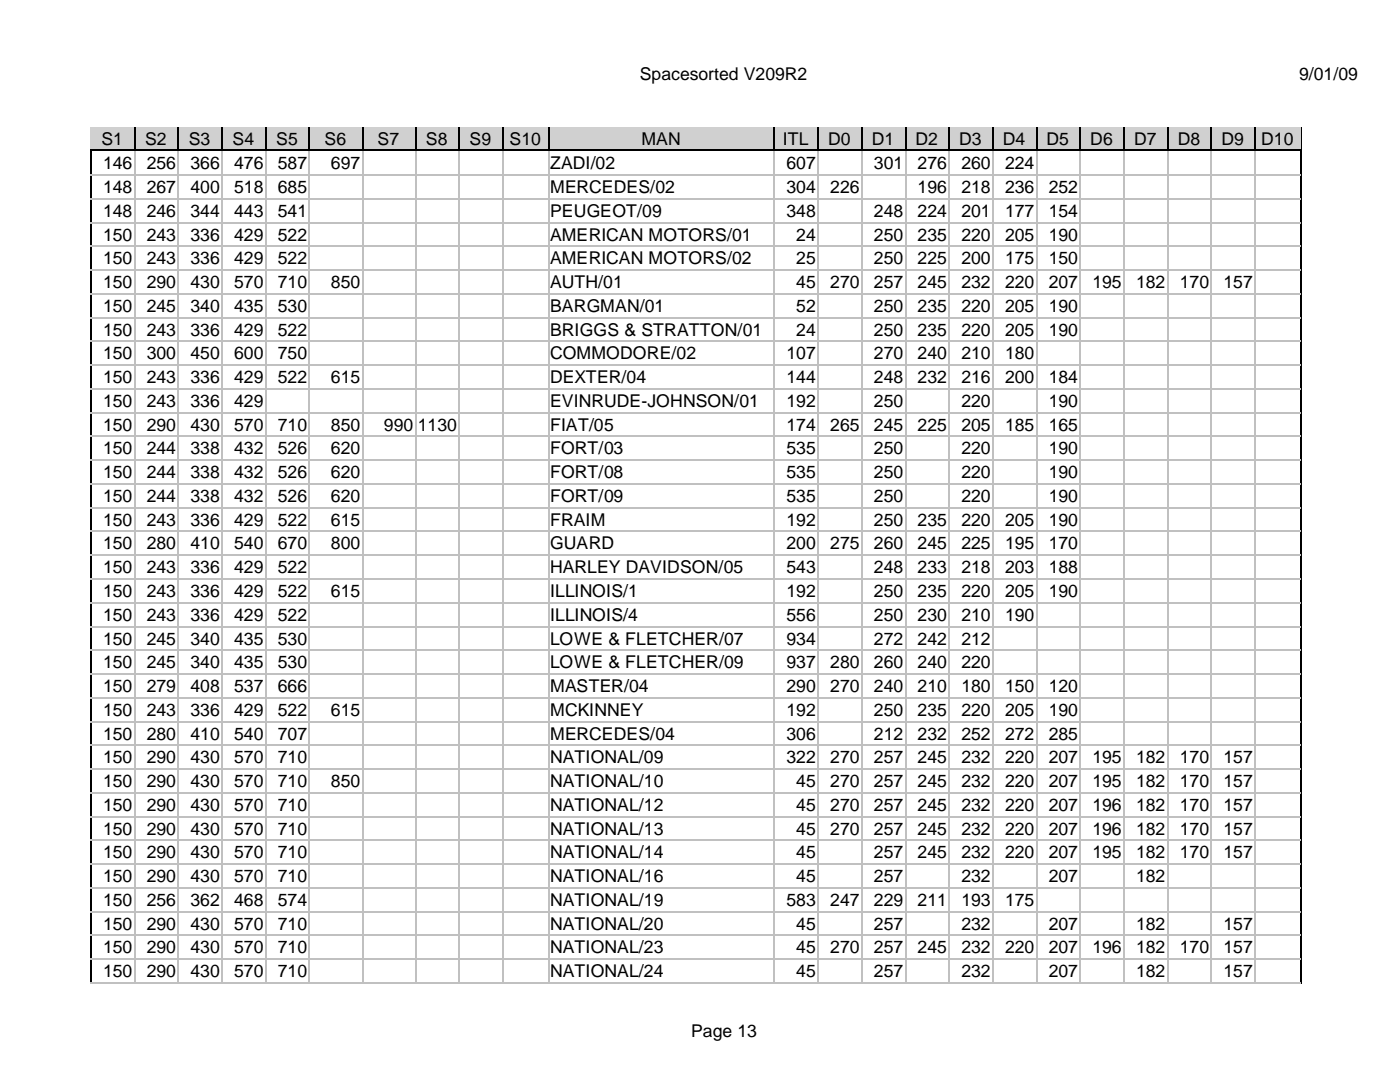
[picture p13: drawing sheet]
<svg xmlns="http://www.w3.org/2000/svg" width="279mm" height="216mm" viewBox="0 0 279 216" stroke-linecap="round" stroke-linejoin="round" font-family="sans-serif">
<defs><g id="words">
<g font-size="3.5">
<text x="127.7" y="16">Spacesorted V209R2</text>
<text x="259.2" y="16">9/01/09</text>
<text x="20.2" y="29">S1</text>
<text x="29" y="29">S2</text>
<text x="37.7" y="29">S3</text>
<text x="46.4" y="29">S4</text>
<text x="55.1" y="29">S5</text>
<text x="64.8" y="29">S6</text>
<text x="75.4" y="29">S7</text>
<text x="85" y="29">S8</text>
<text x="93.7" y="29">S9</text>
<text x="101.7" y="29">S10</text>
<text x="128" y="29">MAN</text>
<text x="156.2" y="29">ITL</text>
<text x="165.3" y="29">D0</text>
<text x="174" y="29">D1</text>
<text x="182.7" y="29">D2</text>
<text x="191.4" y="29">D3</text>
<text x="200.2" y="29">D4</text>
<text x="208.9" y="29">D5</text>
<text x="217.6" y="29">D6</text>
<text x="226.3" y="29">D7</text>
<text x="235" y="29">D8</text>
<text x="243.8" y="29">D9</text>
<text x="251.7" y="29">D10</text>
<text x="20.6" y="33.8">146</text>
<text x="29.3" y="33.8">256</text>
<text x="38" y="33.8">366</text>
<text x="46.7" y="33.8">476</text>
<text x="55.5" y="33.8">587</text>
<text x="66" y="33.8">697</text>
<text x="109.8" y="33.8">ZADI/02</text>
<text x="157" y="33.8">607</text>
<text x="174.4" y="33.8">301</text>
<text x="183.1" y="33.8">276</text>
<text x="191.9" y="33.8">260</text>
<text x="200.6" y="33.8">224</text>
<text x="20.6" y="38.5">148</text>
<text x="29.3" y="38.5">267</text>
<text x="38" y="38.5">400</text>
<text x="46.7" y="38.5">518</text>
<text x="55.5" y="38.5">685</text>
<text x="109.8" y="38.5">MERCEDES/02</text>
<text x="157" y="38.5">304</text>
<text x="165.7" y="38.5">226</text>
<text x="183.1" y="38.5">196</text>
<text x="191.9" y="38.5">218</text>
<text x="200.6" y="38.5">236</text>
<text x="209.3" y="38.5">252</text>
<text x="20.6" y="43.3">148</text>
<text x="29.3" y="43.3">246</text>
<text x="38" y="43.3">344</text>
<text x="46.7" y="43.3">443</text>
<text x="55.5" y="43.3">541</text>
<text x="109.8" y="43.3">PEUGEOT/09</text>
<text x="157" y="43.3">348</text>
<text x="174.4" y="43.3">248</text>
<text x="183.1" y="43.3">224</text>
<text x="191.9" y="43.3">201</text>
<text x="200.6" y="43.3">177</text>
<text x="209.3" y="43.3">154</text>
<text x="20.6" y="48">150</text>
<text x="20.6" y="52.7">150</text>
<text x="29.3" y="48">243</text>
<text x="29.3" y="52.7">243</text>
<text x="38" y="48">336</text>
<text x="38" y="52.7">336</text>
<text x="46.7" y="48">429</text>
<text x="46.7" y="52.7">429</text>
<text x="55.5" y="48">522</text>
<text x="55.5" y="52.7">522</text>
<text x="109.8" y="48">AMERICAN MOTORS/01</text>
<text x="109.8" y="52.7">AMERICAN MOTORS/02</text>
<text x="158.9" y="48">24</text>
<text x="158.9" y="52.7">25</text>
<text x="174.4" y="48">250</text>
<text x="174.4" y="52.7">250</text>
<text x="183.1" y="48">235</text>
<text x="183.1" y="52.7">225</text>
<text x="191.9" y="48">220</text>
<text x="191.9" y="52.7">200</text>
<text x="200.6" y="48">205</text>
<text x="200.6" y="52.7">175</text>
<text x="209.3" y="48">190</text>
<text x="209.3" y="52.7">150</text>
<text x="20.6" y="57.5">150</text>
<text x="29.3" y="57.5">290</text>
<text x="38" y="57.5">430</text>
<text x="46.7" y="57.5">570</text>
<text x="55.5" y="57.5">710</text>
<text x="66" y="57.5">850</text>
<text x="109.8" y="57.5">AUTH/01</text>
<text x="158.9" y="57.5">45</text>
<text x="165.7" y="57.5">270</text>
<text x="174.4" y="57.5">257</text>
<text x="183.1" y="57.5">245</text>
<text x="191.9" y="57.5">232</text>
<text x="200.6" y="57.5">220</text>
<text x="209.3" y="57.5">207</text>
<text x="218" y="57.5">195</text>
<text x="226.7" y="57.5">182</text>
<text x="235.5" y="57.5">170</text>
<text x="244.2" y="57.5">157</text>
<text x="20.6" y="62.2">150</text>
<text x="29.3" y="62.2">245</text>
<text x="38" y="62.2">340</text>
<text x="46.7" y="62.2">435</text>
<text x="55.5" y="62.2">530</text>
<text x="109.8" y="62.2">BARGMAN/01</text>
<text x="158.9" y="62.2">52</text>
<text x="174.4" y="62.2">250</text>
<text x="183.1" y="62.2">235</text>
<text x="191.9" y="62.2">220</text>
<text x="200.6" y="62.2">205</text>
<text x="209.3" y="62.2">190</text>
<text x="20.6" y="67">150</text>
<text x="20.6" y="71.7">150</text>
<text x="29.3" y="67">243</text>
<text x="29.3" y="71.7">300</text>
<text x="38" y="67">336</text>
<text x="38" y="71.7">450</text>
<text x="46.7" y="67">429</text>
<text x="46.7" y="71.7">600</text>
<text x="55.5" y="67">522</text>
<text x="55.5" y="71.7">750</text>
<text x="109.8" y="67">BRIGGS &amp; STRATTON/01</text>
<text x="109.8" y="71.7">COMMODORE/02</text>
<text x="157" y="71.7">107</text>
<text x="158.9" y="67">24</text>
<text x="174.4" y="67">250</text>
<text x="174.4" y="71.7">270</text>
<text x="183.1" y="67">235</text>
<text x="183.1" y="71.7">240</text>
<text x="191.9" y="67">220</text>
<text x="191.9" y="71.7">210</text>
<text x="200.6" y="67">205</text>
<text x="200.6" y="71.7">180</text>
<text x="209.3" y="67">190</text>
<text x="20.6" y="76.5">150</text>
<text x="29.3" y="76.5">243</text>
<text x="38" y="76.5">336</text>
<text x="46.7" y="76.5">429</text>
<text x="55.5" y="76.5">522</text>
<text x="66" y="76.5">615</text>
<text x="109.8" y="76.5">DEXTER/04</text>
<text x="157" y="76.5">144</text>
<text x="174.4" y="76.5">248</text>
<text x="183.1" y="76.5">232</text>
<text x="191.9" y="76.5">216</text>
<text x="200.6" y="76.5">200</text>
<text x="209.3" y="76.5">184</text>
<text x="20.6" y="81.2">150</text>
<text x="29.3" y="81.2">243</text>
<text x="38" y="81.2">336</text>
<text x="46.7" y="81.2">429</text>
<text x="109.8" y="81.2">EVINRUDE-JOHNSON/01</text>
<text x="157" y="81.2">192</text>
<text x="174.4" y="81.2">250</text>
<text x="191.9" y="81.2">220</text>
<text x="209.3" y="81.2">190</text>
<text x="20.6" y="85.9">150</text>
<text x="29.3" y="85.9">290</text>
<text x="38" y="85.9">430</text>
<text x="46.7" y="85.9">570</text>
<text x="55.5" y="85.9">710</text>
<text x="66" y="85.9">850</text>
<text x="76.6" y="85.9">990</text>
<text x="83.4" y="85.9">1130</text>
<text x="109.8" y="85.9">FIAT/05</text>
<text x="157" y="85.9">174</text>
<text x="165.7" y="85.9">265</text>
<text x="174.4" y="85.9">245</text>
<text x="183.1" y="85.9">225</text>
<text x="191.9" y="85.9">205</text>
<text x="200.6" y="85.9">185</text>
<text x="209.3" y="85.9">165</text>
<text x="20.6" y="90.7">150</text>
<text x="20.6" y="95.4">150</text>
<text x="29.3" y="90.7">244</text>
<text x="29.3" y="95.4">244</text>
<text x="38" y="90.7">338</text>
<text x="38" y="95.4">338</text>
<text x="46.7" y="90.7">432</text>
<text x="46.7" y="95.4">432</text>
<text x="55.5" y="90.7">526</text>
<text x="55.5" y="95.4">526</text>
<text x="66" y="90.7">620</text>
<text x="66" y="95.4">620</text>
<text x="109.8" y="90.7">FORT/03</text>
<text x="109.8" y="95.4">FORT/08</text>
<text x="157" y="90.7">535</text>
<text x="157" y="95.4">535</text>
<text x="174.4" y="90.7">250</text>
<text x="174.4" y="95.4">250</text>
<text x="191.9" y="90.7">220</text>
<text x="191.9" y="95.4">220</text>
<text x="209.3" y="90.7">190</text>
<text x="209.3" y="95.4">190</text>
<text x="20.6" y="100.2">150</text>
<text x="29.3" y="100.2">244</text>
<text x="38" y="100.2">338</text>
<text x="46.7" y="100.2">432</text>
<text x="55.5" y="100.2">526</text>
<text x="66" y="100.2">620</text>
<text x="109.8" y="100.2">FORT/09</text>
<text x="157" y="100.2">535</text>
<text x="174.4" y="100.2">250</text>
<text x="191.9" y="100.2">220</text>
<text x="209.3" y="100.2">190</text>
<text x="20.6" y="104.9">150</text>
<text x="29.3" y="104.9">243</text>
<text x="38" y="104.9">336</text>
<text x="46.7" y="104.9">429</text>
<text x="55.5" y="104.9">522</text>
<text x="66" y="104.9">615</text>
<text x="109.8" y="104.9">FRAIM</text>
<text x="157" y="104.9">192</text>
<text x="174.4" y="104.9">250</text>
<text x="183.1" y="104.9">235</text>
<text x="191.9" y="104.9">220</text>
<text x="200.6" y="104.9">205</text>
<text x="209.3" y="104.9">190</text>
<text x="20.6" y="109.6">150</text>
<text x="29.3" y="109.6">280</text>
<text x="38" y="109.6">410</text>
<text x="46.7" y="109.6">540</text>
<text x="55.5" y="109.6">670</text>
<text x="66" y="109.6">800</text>
<text x="109.8" y="109.6">GUARD</text>
<text x="157" y="109.6">200</text>
<text x="165.7" y="109.6">275</text>
<text x="174.4" y="109.6">260</text>
<text x="183.1" y="109.6">245</text>
<text x="191.9" y="109.6">225</text>
<text x="200.6" y="109.6">195</text>
<text x="209.3" y="109.6">170</text>
<text x="20.6" y="114.4">150</text>
<text x="20.6" y="119.1">150</text>
<text x="29.3" y="114.4">243</text>
<text x="29.3" y="119.1">243</text>
<text x="38" y="114.4">336</text>
<text x="38" y="119.1">336</text>
<text x="46.7" y="114.4">429</text>
<text x="46.7" y="119.1">429</text>
<text x="55.5" y="114.4">522</text>
<text x="55.5" y="119.1">522</text>
<text x="66" y="119.1">615</text>
<text x="109.8" y="114.4">HARLEY DAVIDSON/05</text>
<text x="109.8" y="119.1">ILLINOIS/1</text>
<text x="157" y="114.4">543</text>
<text x="157" y="119.1">192</text>
<text x="174.4" y="114.4">248</text>
<text x="174.4" y="119.1">250</text>
<text x="183.1" y="114.4">233</text>
<text x="183.1" y="119.1">235</text>
<text x="191.9" y="114.4">218</text>
<text x="191.9" y="119.1">220</text>
<text x="200.6" y="114.4">203</text>
<text x="200.6" y="119.1">205</text>
<text x="209.3" y="114.4">188</text>
<text x="209.3" y="119.1">190</text>
<text x="20.6" y="123.9">150</text>
<text x="29.3" y="123.9">243</text>
<text x="38" y="123.9">336</text>
<text x="46.7" y="123.9">429</text>
<text x="55.5" y="123.9">522</text>
<text x="109.8" y="123.9">ILLINOIS/4</text>
<text x="157" y="123.9">556</text>
<text x="174.4" y="123.9">250</text>
<text x="183.1" y="123.9">230</text>
<text x="191.9" y="123.9">210</text>
<text x="200.6" y="123.9">190</text>
<text x="20.6" y="128.6">150</text>
<text x="29.3" y="128.6">245</text>
<text x="38" y="128.6">340</text>
<text x="46.7" y="128.6">435</text>
<text x="55.5" y="128.6">530</text>
<text x="109.8" y="128.6">LOWE &amp; FLETCHER/07</text>
<text x="157" y="128.6">934</text>
<text x="174.4" y="128.6">272</text>
<text x="183.1" y="128.6">242</text>
<text x="191.9" y="128.6">212</text>
<text x="20.6" y="133.3">150</text>
<text x="29.3" y="133.3">245</text>
<text x="38" y="133.3">340</text>
<text x="46.7" y="133.3">435</text>
<text x="55.5" y="133.3">530</text>
<text x="109.8" y="133.3">LOWE &amp; FLETCHER/09</text>
<text x="157" y="133.3">937</text>
<text x="165.7" y="133.3">280</text>
<text x="174.4" y="133.3">260</text>
<text x="183.1" y="133.3">240</text>
<text x="191.9" y="133.3">220</text>
<text x="20.6" y="138.1">150</text>
<text x="20.6" y="142.8">150</text>
<text x="29.3" y="138.1">279</text>
<text x="29.3" y="142.8">243</text>
<text x="38" y="138.1">408</text>
<text x="38" y="142.8">336</text>
<text x="46.7" y="138.1">537</text>
<text x="46.7" y="142.8">429</text>
<text x="55.5" y="138.1">666</text>
<text x="55.5" y="142.8">522</text>
<text x="66" y="142.8">615</text>
<text x="109.8" y="138.1">MASTER/04</text>
<text x="109.8" y="142.8">MCKINNEY</text>
<text x="157" y="138.1">290</text>
<text x="157" y="142.8">192</text>
<text x="165.7" y="138.1">270</text>
<text x="174.4" y="138.1">240</text>
<text x="174.4" y="142.8">250</text>
<text x="183.1" y="138.1">210</text>
<text x="183.1" y="142.8">235</text>
<text x="191.9" y="138.1">180</text>
<text x="191.9" y="142.8">220</text>
<text x="200.6" y="138.1">150</text>
<text x="200.6" y="142.8">205</text>
<text x="209.3" y="138.1">120</text>
<text x="209.3" y="142.8">190</text>
<text x="20.6" y="147.6">150</text>
<text x="29.3" y="147.6">280</text>
<text x="38" y="147.6">410</text>
<text x="46.7" y="147.6">540</text>
<text x="55.5" y="147.6">707</text>
<text x="109.8" y="147.6">MERCEDES/04</text>
<text x="157" y="147.6">306</text>
<text x="174.4" y="147.6">212</text>
<text x="183.1" y="147.6">232</text>
<text x="191.9" y="147.6">252</text>
<text x="200.6" y="147.6">272</text>
<text x="209.3" y="147.6">285</text>
<text x="20.6" y="152.3">150</text>
<text x="29.3" y="152.3">290</text>
<text x="38" y="152.3">430</text>
<text x="46.7" y="152.3">570</text>
<text x="55.5" y="152.3">710</text>
<text x="109.8" y="152.3">NATIONAL/09</text>
<text x="157" y="152.3">322</text>
<text x="165.7" y="152.3">270</text>
<text x="174.4" y="152.3">257</text>
<text x="183.1" y="152.3">245</text>
<text x="191.9" y="152.3">232</text>
<text x="200.6" y="152.3">220</text>
<text x="209.3" y="152.3">207</text>
<text x="218" y="152.3">195</text>
<text x="226.7" y="152.3">182</text>
<text x="235.5" y="152.3">170</text>
<text x="244.2" y="152.3">157</text>
<text x="20.6" y="157.1">150</text>
<text x="20.6" y="161.8">150</text>
<text x="29.3" y="157.1">290</text>
<text x="29.3" y="161.8">290</text>
<text x="38" y="157.1">430</text>
<text x="38" y="161.8">430</text>
<text x="46.7" y="157.1">570</text>
<text x="46.7" y="161.8">570</text>
<text x="55.5" y="157.1">710</text>
<text x="55.5" y="161.8">710</text>
<text x="66" y="157.1">850</text>
<text x="109.8" y="157.1">NATIONAL/10</text>
<text x="109.8" y="161.8">NATIONAL/12</text>
<text x="158.9" y="157.1">45</text>
<text x="158.9" y="161.8">45</text>
<text x="165.7" y="157.1">270</text>
<text x="165.7" y="161.8">270</text>
<text x="174.4" y="157.1">257</text>
<text x="174.4" y="161.8">257</text>
<text x="183.1" y="157.1">245</text>
<text x="183.1" y="161.8">245</text>
<text x="191.9" y="157.1">232</text>
<text x="191.9" y="161.8">232</text>
<text x="200.6" y="157.1">220</text>
<text x="200.6" y="161.8">220</text>
<text x="209.3" y="157.1">207</text>
<text x="209.3" y="161.8">207</text>
<text x="218" y="157.1">195</text>
<text x="218" y="161.8">196</text>
<text x="226.7" y="157.1">182</text>
<text x="226.7" y="161.8">182</text>
<text x="235.5" y="157.1">170</text>
<text x="235.5" y="161.8">170</text>
<text x="244.2" y="157.1">157</text>
<text x="244.2" y="161.8">157</text>
<text x="20.6" y="166.5">150</text>
<text x="29.3" y="166.5">290</text>
<text x="38" y="166.5">430</text>
<text x="46.7" y="166.5">570</text>
<text x="55.5" y="166.5">710</text>
<text x="109.8" y="166.5">NATIONAL/13</text>
<text x="158.9" y="166.5">45</text>
<text x="165.7" y="166.5">270</text>
<text x="174.4" y="166.5">257</text>
<text x="183.1" y="166.5">245</text>
<text x="191.9" y="166.5">232</text>
<text x="200.6" y="166.5">220</text>
<text x="209.3" y="166.5">207</text>
<text x="218" y="166.5">196</text>
<text x="226.7" y="166.5">182</text>
<text x="235.5" y="166.5">170</text>
<text x="244.2" y="166.5">157</text>
<text x="20.6" y="171.3">150</text>
<text x="29.3" y="171.3">290</text>
<text x="38" y="171.3">430</text>
<text x="46.7" y="171.3">570</text>
<text x="55.5" y="171.3">710</text>
<text x="109.8" y="171.3">NATIONAL/14</text>
<text x="158.9" y="171.3">45</text>
<text x="174.4" y="171.3">257</text>
<text x="183.1" y="171.3">245</text>
<text x="191.9" y="171.3">232</text>
<text x="200.6" y="171.3">220</text>
<text x="209.3" y="171.3">207</text>
<text x="218" y="171.3">195</text>
<text x="226.7" y="171.3">182</text>
<text x="235.5" y="171.3">170</text>
<text x="244.2" y="171.3">157</text>
<text x="20.6" y="176">150</text>
<text x="29.3" y="176">290</text>
<text x="38" y="176">430</text>
<text x="46.7" y="176">570</text>
<text x="55.5" y="176">710</text>
<text x="109.8" y="176">NATIONAL/16</text>
<text x="158.9" y="176">45</text>
<text x="174.4" y="176">257</text>
<text x="191.9" y="176">232</text>
<text x="209.3" y="176">207</text>
<text x="226.7" y="176">182</text>
<text x="20.6" y="180.8">150</text>
<text x="20.6" y="185.5">150</text>
<text x="29.3" y="180.8">256</text>
<text x="29.3" y="185.5">290</text>
<text x="38" y="180.8">362</text>
<text x="38" y="185.5">430</text>
<text x="46.7" y="180.8">468</text>
<text x="46.7" y="185.5">570</text>
<text x="55.5" y="180.8">574</text>
<text x="55.5" y="185.5">710</text>
<text x="109.8" y="180.8">NATIONAL/19</text>
<text x="109.8" y="185.5">NATIONAL/20</text>
<text x="157" y="180.8">583</text>
<text x="158.9" y="185.5">45</text>
<text x="165.7" y="180.8">247</text>
<text x="174.4" y="180.8">229</text>
<text x="174.4" y="185.5">257</text>
<text x="183.1" y="180.8">211</text>
<text x="191.9" y="180.8">193</text>
<text x="191.9" y="185.5">232</text>
<text x="200.6" y="180.8">175</text>
<text x="209.3" y="185.5">207</text>
<text x="226.7" y="185.5">182</text>
<text x="244.2" y="185.5">157</text>
<text x="20.6" y="190.2">150</text>
<text x="29.3" y="190.2">290</text>
<text x="38" y="190.2">430</text>
<text x="46.7" y="190.2">570</text>
<text x="55.5" y="190.2">710</text>
<text x="109.8" y="190.2">NATIONAL/23</text>
<text x="158.9" y="190.2">45</text>
<text x="165.7" y="190.2">270</text>
<text x="174.4" y="190.2">257</text>
<text x="183.1" y="190.2">245</text>
<text x="191.9" y="190.2">232</text>
<text x="200.6" y="190.2">220</text>
<text x="209.3" y="190.2">207</text>
<text x="218" y="190.2">196</text>
<text x="226.7" y="190.2">182</text>
<text x="235.5" y="190.2">170</text>
<text x="244.2" y="190.2">157</text>
<text x="20.6" y="195">150</text>
<text x="29.3" y="195">290</text>
<text x="38" y="195">430</text>
<text x="46.7" y="195">570</text>
<text x="55.5" y="195">710</text>
<text x="109.8" y="195">NATIONAL/24</text>
<text x="158.9" y="195">45</text>
<text x="174.4" y="195">257</text>
<text x="191.9" y="195">232</text>
<text x="209.3" y="195">207</text>
<text x="226.7" y="195">182</text>
<text x="244.2" y="195">157</text>
<text x="137.9" y="206.8">Page 13</text>
</g>
</g></defs>
<path d="M18 25.4h241.8M18.2 25.3v171M259.7 25.3v171M18 196.1h241.8" fill="none" stroke="#000" stroke-width=".25"/>
<g fill="#d4d0c8">
<path d="M18.1 25.3h8.7v4.8h-8.7z"/>
<path d="M26.8 25.3h8.7v4.8h-8.7z"/>
<path d="M35.6 25.3h8.6v4.8h-8.6z"/>
<path d="M44.3 25.3h8.6v4.8h-8.6z"/>
<path d="M53 25.3h8.6v4.8h-8.6z"/>
<path d="M61.7 25.3h10.5v4.8h-10.5z"/>
<path d="M72.2 25.3h10.6v4.8h-10.6z"/>
<path d="M82.8 25.3h8.7v4.8h-8.7z"/>
<path d="M91.5 25.3h8.7v4.8h-8.7z"/>
<path d="M100.2 25.3h9.3v4.8h-9.3z"/>
<path d="M109.6 25.3h44.8v4.8h-44.8z"/>
<path d="M154.4 25.3h8.8v4.8h-8.8z"/>
<path d="M163.2 25.3h8.7v4.8h-8.7z"/>
<path d="M171.9 25.3h8.7v4.8h-8.7z"/>
<path d="M180.6 25.3h8.7v4.8h-8.7z"/>
<path d="M189.3 25.3h8.7v4.8h-8.7z"/>
<path d="M198 25.3h8.8v4.8h-8.8z"/>
<path d="M206.8 25.3h8.7v4.8h-8.7z"/>
<path d="M215.5 25.3h8.7v4.8h-8.7z"/>
<path d="M224.2 25.3h8.7v4.8h-8.7z"/>
<path d="M232.9 25.3h8.7v4.8h-8.7z"/>
<path d="M241.6 25.3h8.8v4.8h-8.8z"/>
<path d="M250.4 25.3h9.2v4.8h-9.2z"/>
</g>
<g fill="none" stroke="#c0c0c0" stroke-width=".25">
<path d="M18 34.9h241.6M18 39.7h241.6M26.9 30.1v165.9M35.6 30.1v165.9M44.3 30.1v165.9M53 30.1v165.9M61.8 30.1v165.9M72.3 30.1v165.9M82.9 30.1v165.9M91.7 30.1v165.9M100.4 30.1v165.9M109.6 30.1v165.9"/>
<path d="M154.6 30.1v165.9M163.3 30.1v165.9M172 30.1v165.9M180.7 30.1v165.9M189.4 30.1v165.9M198.2 30.1v165.9M206.9 30.1v165.9M215.6 30.1v165.9M224.3 30.1v165.9M233 30.1v165.9M241.8 30.1v165.9M250.5 30.1v165.9"/>
<path d="M18 44.4h241.6M18 49.1h241.6M18 53.9h241.6M18 58.6h241.6M18 63.4h241.6M18 68.1h241.6M18 72.9h241.6M18 77.6h241.6M18 82.3h241.6M18 87.1h241.6M18 91.8h241.6M18 96.6h241.6"/>
<path d="M18 101.3h241.6M18 106h241.6M18 110.8h241.6M18 115.5h241.6M18 120.3h241.6M18 125h241.6M18 129.8h241.6M18 134.5h241.6M18 139.2h241.6M18 144h241.6M18 148.7h241.6M18 153.5h241.6"/>
<path d="M18 158.2h241.6M18 162.9h241.6M18 167.7h241.6M18 172.4h241.6M18 177.2h241.6M18 181.9h241.6M18 186.6h241.6M18 191.4h241.6M18 196.1h241.6"/>
</g>
<g fill="none" stroke="#000" stroke-width=".25">
<path d="M18 29.9h241.6M26.9 25.3v4.8M35.6 25.3v4.8M44.3 25.3v4.8M53 25.3v4.8M61.8 25.3v4.8M72.3 25.3v4.8M82.9 25.3v4.8M91.7 25.3v4.8M100.4 25.3v4.8M109.6 25.3v4.8M154.6 25.3v4.8"/>
<path d="M163.3 25.3v4.8M172 25.3v4.8M180.7 25.3v4.8M189.4 25.3v4.8M198.2 25.3v4.8M206.9 25.3v4.8M215.6 25.3v4.8M224.3 25.3v4.8M233 25.3v4.8M241.8 25.3v4.8M250.5 25.3v4.8"/>
</g>
<use href="#words"/>
</svg>
